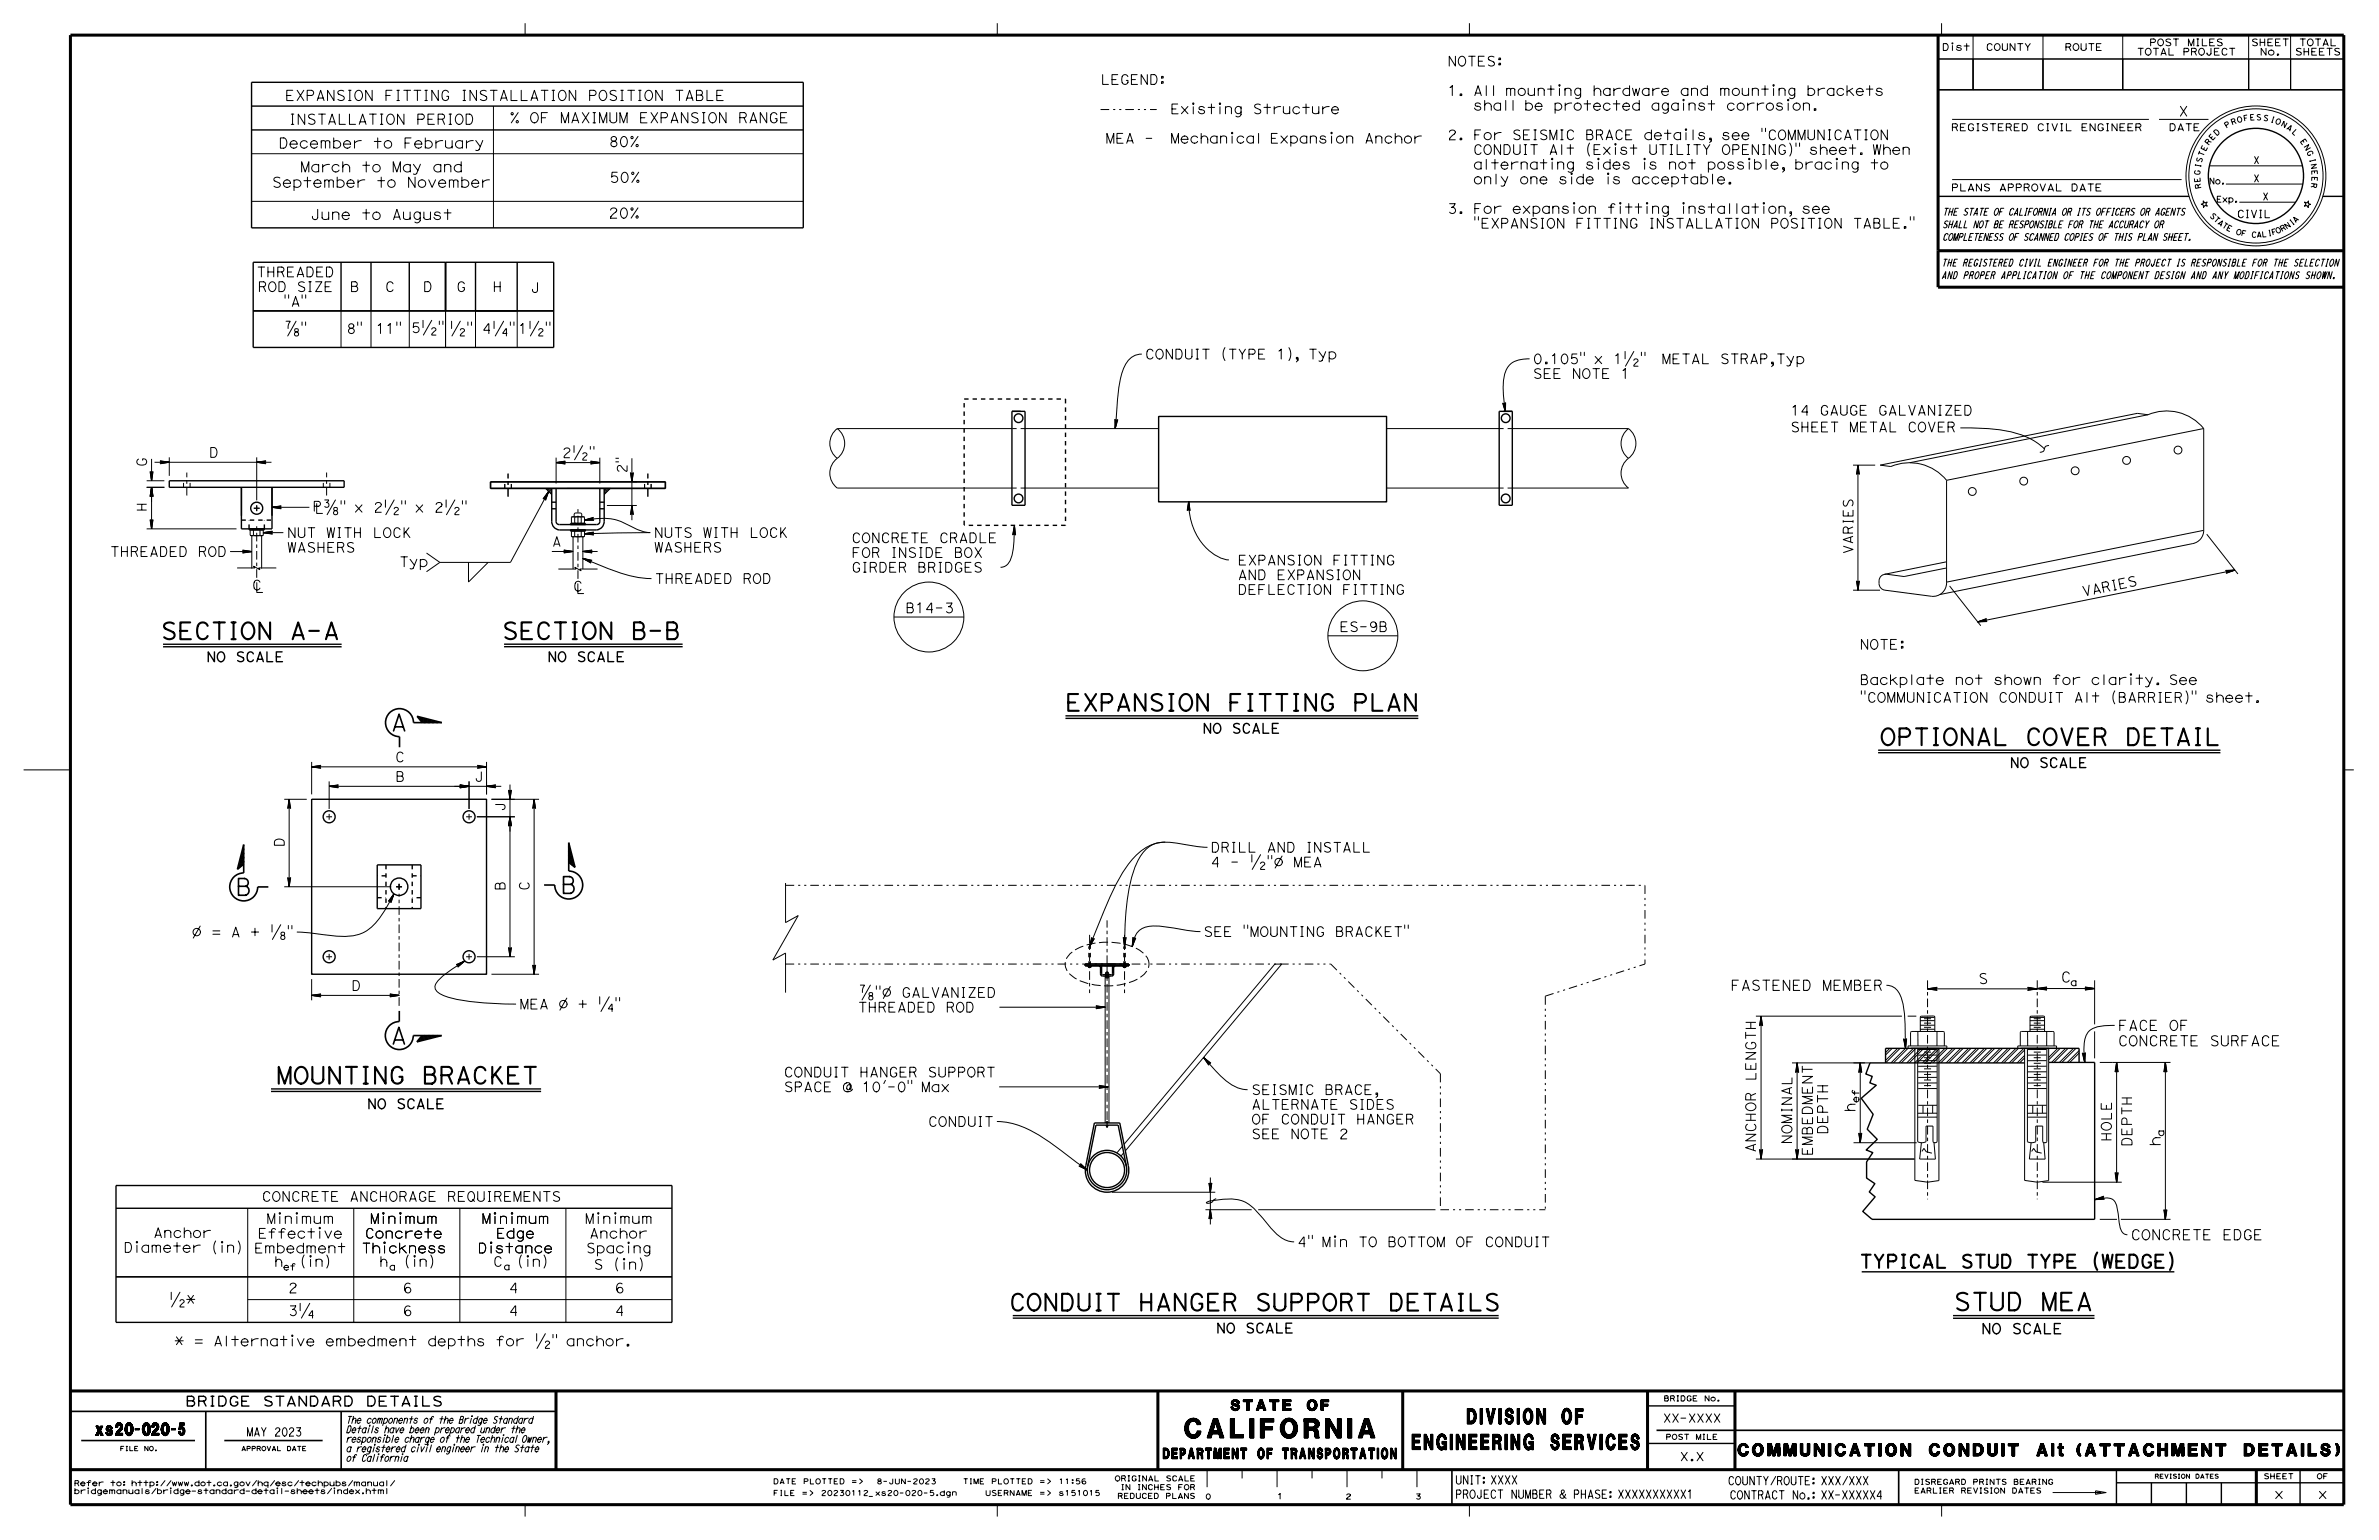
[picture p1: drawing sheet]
<svg xmlns="http://www.w3.org/2000/svg" width="432mm" height="279mm" viewBox="0 0 432 279" stroke-linecap="round" stroke-linejoin="round" font-family="sans-serif">
<defs><g id="words">
<text font-size="3.5" x="215" y="260.9">CALIFORNIA</text>
<text font-size="3.2" x="354.6" y="237.7">STUD MEA</text>
<g font-size="3">
<text x="29.2" y="116">SECTION A-A</text>
<text x="91.1" y="116">SECTION B-B</text>
<text x="193.4" y="129">EXPANSION FITTING PLAN</text>
<text x="70.9" y="132.6">A</text>
<text x="341.2" y="135.2">OPTIONAL COVER DETAIL</text>
<text x="42.7" y="162.4">B</text>
<text x="101.7" y="162.1">B</text>
<text x="70.9" y="189.4">A</text>
<text x="50.2" y="196.6">MOUNTING BRACKET</text>
<text x="183.2" y="237.8">CONDUIT HANGER SUPPORT DETAILS</text>
</g>
<g font-size="2.8">
<text x="256.3" y="263">ENGINEERING SERVICES</text>
<text x="266.3" y="258.3">DIVISION OF</text>
</g>
<text font-size="2.4" x="337.5" y="230">TYPICAL STUD TYPE (WEDGE)</text>
<g font-size="2.2">
<text x="17.4" y="260.4">xs20-020-5</text>
<text x="315.4" y="264.1">COMMUNICATION CONDUIT Alt (ATTACHMENT DETAILS)</text>
</g>
<g font-size="1.9">
<text x="51.7" y="18.2">EXPANSION FITTING INSTALLATION POSITION TABLE</text>
<text x="52.4" y="22.6">INSTALLATION PERIOD</text>
<text x="92.4" y="22.3">% OF MAXIMUM EXPANSION RANGE</text>
<text x="50.6" y="26.9">December to February</text>
<text x="110.4" y="26.6">80%</text>
<text x="49.3" y="34">September to November</text>
<text x="54.5" y="31.2">March to May and</text>
<text x="110.6" y="33.1">50%</text>
<text x="56.3" y="39.8">June to August</text>
<text x="110.4" y="39.6">20%</text>
<text x="314.1" y="179.7">FASTENED MEMBER</text>
<text x="359" y="178.5">S</text>
<text x="374.1" y="178.2">C</text>
<text x="384.4" y="189.8">CONCRETE SURFACE</text>
<text x="384.4" y="187">FACE OF</text>
<text x="325.3" y="207.6" transform="rotate(-90 325.3 207.6)">NOMINAL</text>
<text x="329" y="209.7" transform="rotate(-90 329 209.7)">EMBEDMENT</text>
<text x="331.8" y="205.8" transform="rotate(-90 331.8 205.8)">DEPTH</text>
<text x="392.1" y="208" transform="rotate(-90 392.1 208)">h</text>
<text x="386.7" y="224.9">CONCRETE EDGE</text>
<text x="359.6" y="242">NO SCALE</text>
<text x="223.4" y="255.9">STATE OF</text>
<text x="211.1" y="264.7">DEPARTMENT OF TRANSPORTATION</text>
</g>
<g font-size="1.8">
<text x="262.7" y="12">NOTES:</text>
<text x="199.8" y="15.3">LEGEND:</text>
<text x="262.7" y="17.3">1. All mounting hardware and mounting brackets</text>
<text x="212.4" y="20.6">Existing Structure</text>
<text x="267.4" y="20">shall be protected against corrosion.</text>
<text x="395.4" y="21.1">X</text>
<text x="200.7" y="26">MEA -</text>
<text x="212.4" y="26">Mechanical Expansion Anchor</text>
<text x="262.7" y="25.4">2. For SEISMIC BRACE details, see &quot;COMMUNICATION</text>
<text x="267.4" y="28">CONDUIT Alt (Exist UTILITY OPENING)&quot; sheet. When</text>
<text x="267.4" y="33.4">only one side is acceptable.</text>
<text x="267.4" y="30.7">alternating sides is not possible, bracing to</text>
<text x="262.7" y="38.7">3. For expansion fitting installation, see</text>
<text x="267.4" y="41.4">&quot;EXPANSION FITTING INSTALLATION POSITION TABLE.&quot;</text>
<text x="46.5" y="50.2">THREADED</text>
<text x="46.8" y="52.9">ROD SIZE</text>
<text x="63.5" y="52.9">B</text>
<text x="69.9" y="52.9">C</text>
<text x="76.8" y="52.9">D</text>
<text x="82.8" y="52.9">G</text>
<text x="89.4" y="52.9">H</text>
<text x="96.3" y="53.1">J</text>
<text x="51.4" y="55.6">&quot;A&quot;</text>
<text x="62.8" y="60.5">8&quot;</text>
<text x="68.2" y="60.5">11&quot;</text>
<text x="74.6" y="60.3">5½&quot;</text>
<text x="94" y="60.5">1½&quot;</text>
<text x="207.8" y="65.1">CONDUIT (TYPE 1), Typ</text>
<text x="278.2" y="66">0.105&quot; x 1½&quot;</text>
<text x="298.1" y="66">METAL STRAP,Typ</text>
<text x="278.2" y="68.7">SEE NOTE 1</text>
<text x="325" y="75.3">14 GAUGE GALVANIZED</text>
<text x="37.9" y="83">D</text>
<text x="102" y="83">2½&quot;</text>
<text x="325" y="78.4">SHEET METAL COVER</text>
<text x="113.8" y="85.9" transform="rotate(-90 113.8 85.9)">2&quot;</text>
<text x="26.6" y="92.9" transform="rotate(-90 26.6 92.9)">H</text>
<text x="56.8" y="92.9">Â?&quot; x 2½&quot; x 2½&quot;</text>
<text x="19.9" y="101">THREADED ROD</text>
<text x="52.1" y="100.2">WASHERS</text>
<text x="52.1" y="97.5">NUT WITH LOCK</text>
<text x="118.7" y="100.2">WASHERS</text>
<text x="118.7" y="97.5">NUTS WITH LOCK</text>
<text x="154.6" y="101.1">FOR INSIDE BOX</text>
<text x="154.6" y="98.5">CONCRETE CRADLE</text>
<text x="336.3" y="100.6" transform="rotate(-90 336.3 100.6)">VARIES</text>
<text x="72.4" y="102.8">Typ</text>
<text x="118.8" y="105.9">THREADED ROD</text>
<text x="154.6" y="103.8">GIRDER BRIDGES</text>
<text x="224.6" y="107.8">DEFLECTION FITTING</text>
<text x="224.6" y="105.2">AND EXPANSION</text>
<text x="224.6" y="102.5">EXPANSION FITTING</text>
<text x="164.3" y="111.2">B14-3</text>
<text x="378.1" y="108.2" transform="rotate(-11 378.1 108.2)">V A R I E S</text>
<text x="243.1" y="114.6">ES-9B</text>
<text x="337.5" y="117.8">NOTE:</text>
<text x="37.5" y="120.1">NO SCALE</text>
<text x="99.4" y="120">NO SCALE</text>
<text x="337.5" y="124.2">Backplate not shown for clarity. See</text>
<text x="337.5" y="127.4">&quot;COMMUNICATION CONDUIT Alt (BARRIER)&quot; sheet.</text>
<text x="218.3" y="133">NO SCALE</text>
<text x="71.7" y="138.2">C</text>
<text x="71.8" y="141.8">B</text>
<text x="86.1" y="141.8">J</text>
<text x="364.8" y="139.3">NO SCALE</text>
<text x="91.7" y="147.2" transform="rotate(-90 91.7 147.2)">J</text>
<text x="51.6" y="153.7" transform="rotate(-90 51.6 153.7)">D</text>
<text x="219.7" y="154.6">DRILL AND INSTALL</text>
<text x="91.7" y="161.6" transform="rotate(-90 91.7 161.6)">B</text>
<text x="96.1" y="161.6" transform="rotate(-90 96.1 161.6)">C</text>
<text x="219.7" y="157.3">4 - ½&quot;Ø MEA</text>
<text x="34.8" y="170">Ø = A + ?&quot;</text>
<text x="218.4" y="169.9">SEE &quot;MOUNTING BRACKET&quot;</text>
<text x="63.8" y="179.7">D</text>
<text x="94.3" y="183.1">MEA Ø + ¼&quot;</text>
<text x="155.7" y="183.6">THREADED ROD</text>
<text x="155.7" y="181">?&quot;Ø GALVANIZED</text>
<text x="142.3" y="195.4">CONDUIT HANGER SUPPORT</text>
<text x="66.6" y="201.2">NO SCALE</text>
<text x="142.3" y="198.1">SPACE @ 10'-0&quot; Max</text>
<text x="227.1" y="203.9">OF CONDUIT HANGER</text>
<text x="227.1" y="201.3">ALTERNATE SIDES</text>
<text x="227.1" y="198.6">SEISMIC BRACE,</text>
<text x="168.4" y="204.4">CONDUIT</text>
<text x="227.1" y="206.6">SEE NOTE 2</text>
<text x="47.5" y="218">CONCRETE ANCHORAGE REQUIREMENTS</text>
<text x="48.4" y="222">Minimum</text>
<text x="67.2" y="222">Minimum</text>
<text x="87.4" y="222">Minimum</text>
<text x="106.2" y="222">Minimum</text>
<text x="22.4" y="227.2">Diameter (in)</text>
<text x="27.8" y="224.5">Anchor</text>
<text x="46.1" y="227.3">Embedment</text>
<text x="46.8" y="224.7">Effective</text>
<text x="65.6" y="227.3">Thickness</text>
<text x="66.2" y="224.7">Concrete</text>
<text x="86.7" y="227.3">Distance</text>
<text x="90" y="224.7">Edge</text>
<text x="106.4" y="227.3">Spacing</text>
<text x="107" y="224.7">Anchor</text>
<text x="235.5" y="226.2">4&quot; Min TO BOTTOM OF CONDUIT</text>
<text x="49.8" y="229.8">h</text>
<text x="54.4" y="229.8">(in)</text>
<text x="68.8" y="229.8">h</text>
<text x="73.3" y="229.8">(in)</text>
<text x="89.5" y="229.8">C</text>
<text x="107.8" y="230.3">S (in)</text>
<text x="30.7" y="236.7">½*</text>
<text x="52.3" y="234.6">2</text>
<text x="52.3" y="238.7">3¼</text>
<text x="73.1" y="234.6">6</text>
<text x="73.1" y="238.7">6</text>
<text x="92.4" y="234.6">4</text>
<text x="92.4" y="238.7">4</text>
<text x="111.6" y="234.6">6</text>
<text x="111.6" y="238.7">4</text>
<text x="31.6" y="244.2">* = Alternative embedment depths for ½&quot; anchor.</text>
<text x="220.7" y="241.8">NO SCALE</text>
<text x="33.6" y="255.1">BRIDGE STANDARD DETAILS</text>
<text x="412.8" y="271.9">x</text>
<text x="420.7" y="271.9">x</text>
</g>
<g font-size="1.5">
<text x="44.7" y="260.5">MAY 2023</text>
<text x="301.8" y="258">XX-XXXX</text>
<text x="264.1" y="269.3">UNIT: XXXX</text>
<text x="304.8" y="265">X.X</text>
<text x="313.6" y="269.4">COUNTY/ROUTE: XXX/XXX</text>
<text x="264.1" y="271.8">PROJECT NUMBER &amp; PHASE: XXXXXXXXXX1</text>
<text x="313.9" y="272">CONTRACT No.: XX-XXXXX4</text>
</g>
<text font-size="1.4" x="406" y="39.5">CIVIL</text>
<g font-size="1.3">
<text x="354.1" y="23.7">REGISTERED CIVIL ENGINEER</text>
<text x="393.6" y="23.7">DATE</text>
<text x="409" y="29.7">X</text>
<text x="354.1" y="34.7">PLANS APPROVAL DATE</text>
<text x="409" y="33">X</text>
<text x="352.5" y="41.3">SHALL NOT BE RESPONSIBLE FOR THE ACCURACY OR</text>
<text x="352.5" y="39.1">THE STATE OF CALIFORNIA OR ITS OFFICERS OR AGENTS</text>
<text x="410.7" y="36.3">X</text>
<text x="352.5" y="43.6">COMPLETENESS OF SCANNED COPIES OF THIS PLAN SHEET.</text>
<text x="352.4" y="50.6">AND PROPER APPLICATION OF THE COMPONENT DESIGN AND ANY MODIFICATIONS SHOWN.</text>
<text x="352.4" y="48.3">THE REGISTERED CIVIL ENGINEER FOR THE PROJECT IS RESPONSIBLE FOR THE SELECTION</text>
<text x="62.8" y="263.4">a registered civil engineer in the State</text>
<text x="62.8" y="261.7">responsible charge of the Technical Owner,</text>
<text x="62.8" y="260">Details have been prepared under the</text>
<text x="62.8" y="258.2">The components of the Bridge Standard</text>
<text x="62.8" y="265.1">of California</text>
</g>
<g font-size="1.2">
<text x="352.5" y="9.2">Dist</text>
<text x="360.4" y="9.2">COUNTY</text>
<text x="374.7" y="9.2">ROUTE</text>
<text x="387.8" y="10">TOTAL PROJECT</text>
<text x="390.1" y="8.3">POST MILES</text>
<text x="408.6" y="8.3">SHEET</text>
<text x="410.2" y="10">No.</text>
<text x="416.5" y="10">SHEETS</text>
<text x="417.3" y="8.3">TOTAL</text>
<text x="375.8" y="178.9">a</text>
<text x="337.4" y="200.1" transform="rotate(-90 337.4 200.1)">ef</text>
<text x="392.8" y="206.2" transform="rotate(-90 392.8 206.2)">a</text>
<text x="51.4" y="230.4">ef</text>
<text x="70.6" y="230.4">a</text>
<text x="91.4" y="230.4">a</text>
</g>
<g font-size="1.1">
<text x="400.9" y="33.4">No.</text>
<text x="402.3" y="36.7">Exp.</text>
</g>
<g font-size="1">
<text x="404.1" y="23.3" transform="rotate(-31 404.1 23.3)">P</text>
<text x="405.1" y="22.7" transform="rotate(-20 405.1 22.7)">R</text>
<text x="406.1" y="22.3" transform="rotate(-15 406.1 22.3)">O</text>
<text x="407.3" y="22" transform="rotate(-10 407.3 22)">F</text>
<text x="408.4" y="21.8" transform="rotate(-4 408.4 21.8)">E</text>
<text x="409.5" y="21.8" transform="rotate(1 409.5 21.8)">S</text>
<text x="410.7" y="21.8" transform="rotate(12 410.7 21.8)">S</text>
<text x="412" y="22.1" transform="rotate(17 412 22.1)">I</text>
<text x="412.9" y="22.3" transform="rotate(22 412.9 22.3)">O</text>
<text x="413.9" y="22.8" transform="rotate(28 413.9 22.8)">N</text>
<text x="414.9" y="23.3" transform="rotate(33 414.9 23.3)">A</text>
<text x="399.6" y="29.6" transform="rotate(-74 399.6 29.6)">S</text>
<text x="399.9" y="28.5" transform="rotate(-69 399.9 28.5)">T</text>
<text x="400.3" y="27.5" transform="rotate(-63 400.3 27.5)">E</text>
<text x="400.9" y="26.4" transform="rotate(-53 400.9 26.4)">R</text>
<text x="401.5" y="25.5" transform="rotate(-47 401.5 25.5)">E</text>
<text x="402.3" y="24.7" transform="rotate(-42 402.3 24.7)">D</text>
<text x="415.9" y="24" transform="rotate(44 415.9 24)">L</text>
<text x="417.4" y="25.6" transform="rotate(55 417.4 25.6)">E</text>
<text x="418.1" y="26.6" transform="rotate(60 418.1 26.6)">N</text>
<text x="418.6" y="27.6" transform="rotate(65 418.6 27.6)">G</text>
<text x="419.2" y="28.9" transform="rotate(76 419.2 28.9)">I</text>
<text x="419.4" y="29.8" transform="rotate(81 419.4 29.8)">N</text>
<text x="399.3" y="31.8" transform="rotate(-85 399.3 31.8)">G</text>
<text x="399.4" y="33.1" transform="rotate(-96 399.4 33.1)">E</text>
<text x="399.4" y="30.5" transform="rotate(-79 399.4 30.5)">I</text>
<text x="399.6" y="34.2" transform="rotate(-101 399.6 34.2)">R</text>
<text x="419.5" y="33.1" transform="rotate(98 419.5 33.1)">R</text>
<text x="419.6" y="30.9" transform="rotate(87 419.6 30.9)">E</text>
<text x="419.6" y="32" transform="rotate(92 419.6 32)">E</text>
<text x="401" y="39.2" transform="rotate(46 401 39.2)">S</text>
<text x="401.7" y="39.9" transform="rotate(41 401.7 39.9)">T</text>
<text x="402.4" y="40.6" transform="rotate(37 402.4 40.6)">A</text>
<text x="403.2" y="41.1" transform="rotate(32 403.2 41.1)">T</text>
<text x="404" y="41.7" transform="rotate(27 404 41.7)">E</text>
<text x="415" y="41.6" transform="rotate(-34 415 41.6)">N</text>
<text x="416" y="40.9" transform="rotate(-38 416 40.9)">I</text>
<text x="416.6" y="40.5" transform="rotate(-43 416.6 40.5)">A</text>
<text x="405.7" y="42.4" transform="rotate(18 405.7 42.4)">O</text>
<text x="406.7" y="42.7" transform="rotate(13 406.7 42.7)">F</text>
<text x="408.6" y="43" transform="rotate(4 408.6 43)">C</text>
<text x="409.6" y="43.1" transform="rotate(-1 409.6 43.1)">A</text>
<text x="410.5" y="43" transform="rotate(-6 410.5 43)">L</text>
<text x="411.7" y="42.9" transform="rotate(-10 411.7 42.9)">I</text>
<text x="412.4" y="42.7" transform="rotate(-15 412.4 42.7)">F</text>
<text x="413.3" y="42.4" transform="rotate(-24 413.3 42.4)">O</text>
<text x="414.2" y="42.1" transform="rotate(-29 414.2 42.1)">R</text>
<text x="301.9" y="254.2">BRIDGE No.</text>
<text x="302.3" y="261.2">POST MILE</text>
<text x="13.4" y="269.6">Refer to: http://www.dot.ca.gov/hq/esc/techpubs/manual/</text>
<text x="140.3" y="269.2">DATE PLOTTED =&gt;</text>
<text x="174.7" y="269.2">TIME PLOTTED =&gt;</text>
<text x="192.1" y="269.2">11:56</text>
<text x="202.3" y="268.7">ORIGINAL SCALE</text>
<text x="347.4" y="269.3">DISREGARD PRINTS BEARING</text>
<text x="410.8" y="268.3">SHEET</text>
<text x="420.5" y="268.3">OF</text>
<text x="13.4" y="271">bridgemanuals/bridge-standard-detail-sheets/index.html</text>
<text x="140.3" y="271.3">FILE =&gt;</text>
<text x="149" y="271.3">20230112_xs20-020-5.dgn</text>
<text x="178.8" y="271.3">USERNAME =&gt;</text>
<text x="192.1" y="271.3">s151015</text>
<text x="202.8" y="271.9">REDUCED PLANS</text>
<text x="203.4" y="270.3">IN INCHES FOR</text>
<text x="218.8" y="272">0</text>
<text x="231.8" y="271.9">1</text>
<text x="244.2" y="272">2</text>
<text x="256.9" y="272">3</text>
<text x="347.4" y="270.9">EARLIER REVISION DATES</text>
</g>
<g font-size=".8">
<text x="21.8" y="263.2">FILE NO.</text>
<text x="43.8" y="263.2">APPROVAL DATE</text>
<text x="391.1" y="268.2">REVISION DATES</text>
</g>
</g></defs>
<g fill="none" stroke="#000" stroke-width=".18">
<path d="M89.6 19.3v22M95.3 4.2v2.2M181 4.2v2.2M216.6 19.4v1.3M221.4 19.4v1.3M266.7 4.2v2.2M283.1 16v1.3M305.6 18.7v1.3M321.9 16v1.3M324.6 18.7v1.3M351.8 10.7h6.3v5.6h-6.3zM351.8 10.7h73.6"/>
<path d="M352.4 4.2v2.2M354.4 8.3v.9M358.1 10.7h12.7v5.6h-12.7zM358.1 6.4v9.9M370.8 6.4v9.9M370.8 10.7h14.5v5.6h-14.5zM385.3 10.7h22.8v5.6h-22.8zM385.3 6.4v9.9M408.1 6.4v9.9M408.1 10.7h7.7v5.6h-7.7zM415.8 6.4v9.9M415.8 10.7h9.6v5.6h-9.6z"/>
<path d="M45.7 27.9h100.1M45.7 36.5h100.1M223.6 24.7v1.3M241.7 24.7v1.3M267.7 39.3v.6M268.3 39.3v.6M281.7 29.4v1.3M285.3 32.1v1.3M285.7 37.4v1.3M288.5 26a2.23 2.23 0 0 0 0 2.3M290.1 29.4v1.3M291.9 32.1v1.3"/>
<path d="M293.2 26.7v1.3M294.1 37.4v1.3M298.5 29.4v1.3M298.9 37.4v1.3M305.6 37.4v1.3M306 24.1v1.3M317.5 29.4v1.3M319.8 23.3v.6M320.1 37.4v1.3M320.4 23.3v.6M324.9 26a2.23 2.23 0 0 1 0 2.3M326 25.9v.7"/>
<path d="M326.6 25.9v.7M333.4 29.4v1.3M346.7 39.3v.6M347.4 39.3v.6M354.3 32.6h41.7M354.3 21.7h35.7M391.9 21.7h9M399.9 36.4l.3 .4 .4-.1-.2 .3 .2 .4-.4-.1-.3 .4v-.5l-.4-.1 .4-.2zM401 30.1h16.9M404 33.4h14M406.5 36.7h10.2M418.3 36.7l.4 .1 .3-.3v.4l.4 .2-.4 .1v.5l-.3-.4-.4 .1 .2-.4z"/>
<path d="M46 56.4h54.5M51.7 53.5v.6M51.9 58.3h.8a1.68 1.68 0 0 0-.4 1.3M52.4 53.5v.6M53.7 58.3l-1.5 2.7M54.8 58.4v.6M54.8 53.5v.6M55.5 58.4v.6M55.5 53.5v.6M61.9 56.4v6.6M64.9 58.4v.6M65.6 58.4v.6"/>
<path d="M67.3 56.4v6.6M72 58.4v.6M72.7 58.4v.6M74.3 56.4v6.6M76.8 58.1v1.3M78.4 59.7a.37 .37 0 0 1 .4-.2 .37 .37 0 0 1 .3 .4l-.7 .7v.2h.7M78.4 58.1l-1.6 2.7M79.7 58.3v.6M80.4 58.3v.6M80.9 56.4v6.6M82 58.3v1.3M83.5 59.9a.37 .37 0 0 1 .5-.3 .37 .37 0 0 1 .3 .5l-.7 .6-.1 .3h.8"/>
<path d="M83.5 58.3l-1.5 2.7M84.9 58.4v.6M85.6 58.4v.6M86.3 56.4v6.6M88.9 59.9h-1.1l.8-1.2h.1v1.8M89.7 58.3v1.3M91.4 58.3l-1.5 2.7M92.6 58.4v.6M93.3 58.4v.6M93.9 56.4v6.6M96.2 58.3v1.3M97.8 59.9a.37 .37 0 0 1 .5-.3 .37 .37 0 0 1 .2 .5l-.7 .6v.3h.7"/>
<path d="M97.8 58.3l-1.5 2.7M99.2 58.4v.6M99.8 58.4v.6M53.7 60.2a.38 .38 0 0 0-.2 .6 .38 .38 0 0 0 .6 0 .38 .38 0 0 0-.2-.6l-.4-.1 .1-.4h.5v.4l-.2 .1M92 60.5h-.7l.5-.9 .1 1.4M152 77.8h31.7M152 77.8a3.4 3.4 0 0 1 0 5.4M152 77.8a3.4 3.4 0 0 0 0 5.4M186 77.8h24.3M202.4 76.1v1.6M202.5 76.2l.1 .1M202.5 76.2l-.1 1.5"/>
<path d="M202.5 76.2l-.2-.1 .1 1.6M202.6 76.3l-.2 1.4M202.7 76.2l-.3 1.5M202.7 76.2l-.1 .1M202.7 76.2l.2-.1-.5 1.6M202.8 76.2l-.4 1.5M207.2 64.2a3.4 3.4 0 0 0-3 2.2 21.8 21.8 0 0 0-1.5 7.6l-.3 3.7M222.3 63.1a2.23 2.23 0 0 0 0 2.3M233.9 63.1a2.23 2.23 0 0 1 0 2.3M251.7 77.8h20.4M272.8 73.2l.4 1.5M272.9 73.2l.3 1.5"/>
<path d="M272.9 73.2l-.2-.1 .5 1.6M272.9 73.2l.1 .1M273 73.2l.2 1.5M273 73.3l.2 1.4M273.1 73.2l.1 1.5M273.2 73.1l-.2 .2M273.2 73.1l.1-.1-.1 1.7M273.2 73.1v1.6M274.5 77.8h21.1M277.6 65.1a4.4 4.4 0 0 0-4.1 1.9 12 12 0 0 0-.4 6.8l.1 .9M286.9 63.9v.6M287.6 63.9v.6"/>
<path d="M295 63.8v1.3M295.6 77.8a3.4 3.4 0 0 1 0 5.4M295.6 77.8a3.4 3.4 0 0 0 0 5.4M296.5 65.4a.37 .37 0 0 1 .5-.3 .37 .37 0 0 1 .3 .5l-.7 .6-.1 .2h.8M296.5 63.8l-1.5 2.6M297.9 63.9v.6M298.6 63.9v.6M355.8 77.6a34.8 34.8 0 0 1 11.2 1.3 11 11 0 0 1 4.1 2.5M389.9 75.3a8.7 8.7 0 0 1 10.1 2.4M389.9 75.2l-43.3 8.8M389.9 75.2l-2-.2-46.7 9.4M400 77.7v18.5"/>
<path d="M400 77.7l-46.7 9.4M25.2 83.3a.6 .6 0 0 0-.3 .7 .6 .6 0 0 0 .7 .4 .66 .66 0 0 0 .9-.2 .66 .66 0 0 0-.1-.8l-.5-.1v.3M26.6 88.4h3.2M26.6 87.2h3.2M26.6 96h16.3M27.3 94.3l.2 1.7M27.3 85.6l.2 1.6M27.4 94.4l.1 1.6M27.4 94.4l-.2-.1 .3 1.7M27.4 90h.2M27.4 85.6l-.2-.1 .3 1.7M27.4 85.6l.1 1.6"/>
<path d="M27.4 94.4h.2M27.4 85.6h.2M27.4 85.7l.1 1.5M27.5 88.4l-.3 1.7 .2-.1M27.5 83.3v3.9M27.5 88.4v7.6M27.5 88.4l.2 1.6M27.5 88.4l-.1 1.6M27.5 88.4l.3 1.7-.2-.1M27.5 88.4l.1 1.6M27.5 88.4l-.2 1.6M27.6 94.4l-.1 1.6"/>
<path d="M27.6 85.7l-.1 1.5M27.6 85.6l-.1 1.6M27.6 94.4l.2-.1-.3 1.7M27.6 85.6l.2-.1-.3 1.7M27.7 94.3l-.2 1.7M27.7 85.6l-.2 1.6M28 83.9h21.3M29.1 83.7l1.6 .2M29.1 83.7v.3M29.1 83.7v-.1l1.6 .3M29.2 83.8l1.5 .1M30.7 83.9h-1.5"/>
<path d="M30.7 83.9l-1.6 .1M30.7 83v3.3M30.7 83.9l-1.6 .2M30.7 83.9l-1.6 .2v-.1M44.1 99.9l1.6 .2M44.1 99.9l.1 .2M44.1 99.9l-.1-.1 1.7 .3M44.2 100l1.5 .1M45.2 96h2.8v.2h-2.8zM45.4 96.2v.9M45.4 97.1l.2 .1 2.2-.1M45.4 97.1h.6"/>
<path d="M45.7 97.2v5.9M46 96.2v.9M46 97.1h1.2M46.1 92.2h1M46.6 83.9l1.6 .2M46.6 83v7.8M46.6 91.7v1M46.6 83.9h1.5M46.6 83.9l1.6 .1M46.6 83.9l1.7 .2-.1-.1M47.2 97.1h.6M47.2 96.2v.9"/>
<path d="M47.5 97.2v5.9M47.8 96.6h3.6M47.8 96.2v.9M47.8 96.6l1.5 .1M47.8 96.6l1.6 .2M47.8 96.6l1.7 .3-.1-.1M47.8 96.6h1.5M48.1 83.8l-1.5 .1M48.2 83.7l-1.6 .2M48.2 83.7l.1-.1-1.7 .3M48.2 83.7v.3M49.3 96.6l.1 .2"/>
<path d="M49.3 96.6h-1.5M49.4 92h6.8M49.4 92l1.5 .1M49.4 92l1.6 .2M49.4 92l1.6 .3v-.1M49.4 92h1.5M49.4 96.5l-1.6 .1M49.4 96.5l.1-.1-1.7 .2M49.4 96.5l-.1 .1M49.4 96.4l-1.6 .2M50.9 92l.1 .2M50.9 92h-1.5"/>
<path d="M51 91.9l-1.6 .1M51 91.9v-.1l-1.6 .2M51 91.9l-.1 .1M51 91.8l-1.6 .2M58.9 90.7h.7l-.4 .5a.43 .43 0 0 1 .5 .6 .43 .43 0 0 1-.8 .1M60.8 92.6a.38 .38 0 0 0-.2 .6 .38 .38 0 0 0 .6 0 .38 .38 0 0 0-.2-.6l-.4-.1 .1-.4h.5v.4l-.2 .1M60.9 90.7l-1.5 2.7M70 90.7v1.3M71.5 92.3a.37 .37 0 0 1 .5-.2 .37 .37 0 0 1 .3 .4l-.7 .6-.1 .3h.8M71.5 90.7l-1.5 2.7M81 90.7v1.3M82.6 92.3a.37 .37 0 0 1 .4-.2 .37 .37 0 0 1 .3 .4l-.7 .6v.3h.7"/>
<path d="M82.6 90.7l-1.6 2.7M99 88.6l1.1 1.1M99.3 88.6l-.2 .1M99.5 88.6l-.2 .3M99.6 89.2l-.6 1.4M99.6 89.2l-.7 1.4M99.6 89.2l-1 1.3M99.6 89.2l-6.9 12.8h-12.9M99.6 89.2l-.6 1.6v-.2M99.6 89.2l-.9 1.3M99.6 89.2l-.8 1.3M99.6 89.2l-.6 1.5"/>
<path d="M99.6 89.2l-1.1 1.3h.4l.1 .1M99.8 88.6l-.4 .4M100.1 88.6l-.6 .5M100.1 88.8l-.4 .5M100.1 89.1l-.3 .3M100.1 89.3l-.2 .2M100.1 89.6v.1M100.5 99.2l.6-1.8 .6 1.8M100.6 98.7h.9M100.9 83v4.7M100.9 83.9h8M100.9 83.9l1.6 .1"/>
<path d="M100.9 83.9l1.6 .2M100.9 83.9l1.7 .3-.1-.1M100.9 83.9l1.7 .2M102.4 99.8l1.6 .3M102.4 99.9l1.6 .2M102.4 99.9l-.1-.1 1.7 .3M102.4 99.9v.3M102.5 100l1.5 .1M102.5 83.9h-1.6M102.5 83.8v.3M102.5 83.8l-1.6 .1M102.5 83.8l.1-.2-1.7 .3"/>
<path d="M102.6 83.7l-1.7 .2M102.9 88.6h8M103.5 95h2.8v.2h-2.8zM103.5 96.1h2.8v.3h-2.8zM103.7 97.3h.6M103.7 94.9h.6M103.7 93.8h.6M103.7 93.8v1.1M103.7 96.4v.9M103.7 97.3l.2 .1 2.2-.1M103.7 94.9l.2 .1M103.7 93.8h.2h2.2"/>
<path d="M104 97.4v5.8M104.2 80.8v1.3M104.2 93.8v-.6l.2-.1h1l.2 .1v.6M104.3 93.8v1.1M104.3 96.4v.9M104.3 97.3h1.2M104.3 94.9h1.2M104.3 93.8h1.2M105.5 97.3h.6M105.5 94.9h.6M105.5 93.8h.6M105.5 93.8v1.1"/>
<path d="M105.5 96.4v.9M105.8 82.4a.37 .37 0 0 1 .4-.2 .37 .37 0 0 1 .3 .4l-.7 .6v.3h.7M105.8 80.8l-1.5 2.7M105.8 97.4v5.8M106.1 94.4a11.3 11.3 0 0 1 8.1 .9l.7 .4a7 7 0 0 0 3.1 .9M106.1 93.8v1.1M106.1 96.4v.9M106.1 96.8l1.5 .1M106.1 96.8l1.6 .1M106.1 96.8l1.6 .2M106.1 96.8l1.7 .3-.1-.2M106.1 94.9l-.2 .1"/>
<path d="M107.2 80.9v.7M107.2 83.7l1.7 .2M107.3 83.8v.3M107.3 83.8l-.1-.2 1.7 .3M107.3 83.8l1.6 .1M107.3 83.9h1.6M107.3 100l-1.5 .1M107.4 99.9l.1-.1-1.7 .3M107.4 99.9l-1.6 .2M107.4 99.9v.3M107.4 99.8l-1.6 .3M107.6 94.2l.2 .2h-1.7"/>
<path d="M107.6 94.2l-1.5 .2M107.6 96.8h-1.5M107.6 96.8l.1 .1M107.6 94.1l-1.5 .3M107.6 96.7l-1.5 .1M107.7 94l-.1 .2M107.7 94l-1.6 .4M107.7 94v-.1l-1.6 .5M107.7 96.7l-1.6 .1M107.7 96.7l.1-.2-1.7 .3M107.7 96.7l-.1 .1M107.7 93.9l-1.6 .5"/>
<path d="M107.7 94.3l-1.6 .1M107.7 96.6l-1.6 .2M107.8 80.9v.7M108.9 83.9l-1.6 .1M108.9 83.9l-1.6 .2M108.9 83v4.7M108.9 83.9l-1.7 .2M108.9 83.9l-1.7 .3 .1-.1M109.7 88.8l.4 .5M109.7 89.6v.1M109.7 89.4l.2 .1M109.7 89.1l.3 .3"/>
<path d="M109.7 88.6l.6 .5M110 88.6l.4 .4M110.2 91.7h5.4M110.3 88.6l.2 .3M110.5 88.6l.2 .1M110.8 88.6l-1.1 1.1M111.7 83.1h.6M111.7 83.8h.6M114.5 85.8l.2 1.6M114.6 85.8l.1 1.6M114.6 85.8l-.2-.1 .3 1.7M114.6 85.8h.2"/>
<path d="M114.6 85.9l.1 1.5M114.7 91.7l.2 1.6M114.7 91.7l-.1 1.6M114.7 91.7l.3 1.7-.2-.1M114.7 83.1v11.3M114.7 91.7l.1 1.6M114.7 91.7l-.3 1.7 .2-.1M114.7 91.7l-.2 1.6M114.8 85.9l-.1 1.5M114.8 87.4h.8M114.8 93.3h-.2M114.8 85.8l-.1 1.6"/>
<path d="M114.8 85.8l.2-.1-.3 1.7M114.9 85.8l-.2 1.6M118 96.6l-11.9 .2M152 83.2a3.4 3.4 0 0 0 0 5.3h31.7M184.1 96.9l-.2 .1M184.1 96.9l.1 .1M184.1 95.4l-.2 1.6M184.1 95.4l-.1 2.8a7.7 7.7 0 0 1-1.1 4.2l-.6 .4-.7 .1M184.1 95.4l.2 1.6M184.1 95.4l-.1 1.5M184.1 95.4l.2 1.7-.1-.1M184.1 95.4l-.3 1.7 .1-.1"/>
<path d="M184.1 95.4v1.5M184.1 95.4l.1 1.6M186 88.5h24.3M215.7 91l-.2 1.6M215.7 92.5l-.1 .1M215.7 91a10.9 10.9 0 0 0 5.3 10l.8 .3 1.3 .3M215.7 91v1.5M215.7 91l.3 1.6h-.1M215.7 91l-.1 1.6M215.7 92.5l.2 .1M215.7 91l.3 1.6M215.7 91l.1 1.5"/>
<path d="M215.7 91l.2 1.6M215.7 91l-.2 1.6h.1M251.7 88.5h20.4M295.6 83.2a3.4 3.4 0 0 0 0 5.3h-21.1M336.3 84.4h4.1M337.2 84.4l.1 1.5M337.2 84.4l.2 1.6M337.2 84.4l-.3 1.7 .2-.1M337.2 84.4l-.2 1.6M337.2 84.4v22.7M337.2 84.4v1.5M337.2 84.4l-.1 1.6"/>
<path d="M337.2 84.4l.3 1.7-.1-.1M337.4 86h-.3M341.3 84.4l1.9 .2a8.7 8.7 0 0 1 10.1 2.5M353.3 87.1v18.6a2.46 2.46 0 0 1-2.8 2.5l-8.4-1.1a1.46 1.46 0 0 1-1.1-1.6 1.46 1.46 0 0 1 1.4-1.3l3.2 .4 7.7-1.6M371.9 80.8a.88 .88 0 0 0-1 1l-.7 .3M400 96.2a2.45 2.45 0 0 1-2 2.4l-45.9 9.3M400 96.2l-46.7 9.4M400.5 96.9l5.7 7.2M41.8 100.1h3.9M43 103h3.2l-.2-.3 1.2 .7-.2-.4h3.2M44.2 100.1l-.1 .1M44.2 100.1h1.5"/>
<path d="M45.7 100.1h-1.5M45.7 100.1l-1.6 .1M45.7 100.1l-1.6 .2M45.7 100.1l-1.7 .2 .1-.1M46.6 105.7v1.8h1.1M47.2 105.6a.6 .6 0 0 0-.8-.3 .6 .6 0 0 0-.3 .8 .67 .67 0 0 0 .1 .8 .67 .67 0 0 0 .8 0l.2-.2M77.4 100.3l2.4 1.7M79.8 102l-2.4 1.7M85 102v3.6l3.6-3.6M100.2 100.1h3.8M101.3 103.2h3.2l-.2-.3 1.2 .7-.2-.4h3.2M104 100.1h-1.5"/>
<path d="M104 100.1l-1.7 .2 .1-.1M104 100.1l-1.6 .2M104 100.1l-1.6 .1M104.9 105.9v1.8h1M105.5 105.8a.6 .6 0 0 0-.8-.3 .6 .6 0 0 0-.4 .8 .67 .67 0 0 0 .2 .7 .67 .67 0 0 0 .8 .1l.2-.2M105.8 100.1h2.7M105.8 101.3l1.5 .9-.1-.2M105.8 101.3l1.5 .5M105.8 101.3l1.5 .4M105.8 101.3l1.4 .5M105.8 101.3l1.4 .8M105.8 101.3a57 57 0 0 0 10.1 3.5l2.3 .2"/>
<path d="M105.8 100.1l1.7 .2-.1-.1M105.8 100.1l1.6 .1M105.8 100.1h1.5M105.8 101.3l1.6 .4M105.8 101.3l1.4 .6M105.8 101.3l1.4 .7M105.8 101.3l1.7 .3-.2 .1M105.8 100.1l1.6 .2M107.2 101.8v.2M107.3 101.7l-.1 .1M162.3 111.9h12.6M241 115.4h12.7"/>
<path d="M336.3 107.1h4.9M337 105.4l.2 1.7M337.1 105.5l.1 1.6M337.1 105.5l-.2-.1 .3 1.7M337.1 105.5h.3M337.2 105.5v1.6M337.3 105.5l-.1 1.6M337.4 105.5l.1-.1-.3 1.7M337.4 105.5l-.2 1.6M337.4 105.4l-.2 1.7M353.3 101.9l-11.3 2.3M353.9 106.3l5.6 7.2"/>
<path d="M360.5 112.5l-1.5 .3M360.5 112.4l.1 .2M360.5 112.4l.1-.2-1.6 .6M360.5 112.4l-1.5 .4M360.5 112.6l-1.5 .2M360.5 112.3l-1.5 .5M360.6 112.6l.1 .2h-1.7M360.6 112.6l-1.6 .2M360.6 112.7l-1.6 .1M404.1 103.6l.1 .1M404.2 103.7l-.1 .2M405.6 103.4l-1.5 .5"/>
<path d="M405.6 103.4l-1.5 .4M405.6 103.4l-1.6 .1M405.6 103.4l-1.4 .3M405.6 103.4l-1.5 .6v-.1M405.6 103.4l-1.5 .2M405.6 103.4l-1.5 .3M405.6 103.4l-1.5 .6M405.6 103.4l-46.6 9.4M405.6 103.4l-1.7 .1 .2 .1M4.3 139.7h8.5M56.6 138.2v5.9M56.6 139.1h31.7"/>
<path d="M56.6 139.1l1.5 .1M56.6 139.1l1.6 .2M56.6 139.1l1.6 .3v-.1M58.1 139.1h-1.5M58.2 139v.3M58.2 139l-1.6 .1M58.2 139v-.2l-1.6 .3M58.2 138.9l-1.6 .2M86.7 138.9l1.6 .2M86.7 139v.3M86.7 139l-.1-.2 1.7 .3M86.7 139l1.6 .1"/>
<path d="M86.8 139.1h1.5M88.3 139.1l-1.5 .1M88.3 139.1l-1.6 .2M88.3 138.2v5.9M88.3 139.1l-1.7 .3 .1-.1M337.9 125.3v.6M338.5 125.3v.6M383.8 125.3a2.23 2.23 0 0 0 0 2.4M386.8 122.9v1.3M396.8 125.4a2.23 2.23 0 0 1 0 2.3M397.9 125.3v.6M398.6 125.3v.6"/>
<path d="M425.4 139.7h1.8M51.6 145h4.1M52.3 159.3l.2 1.6M52.3 146.6h.3M52.3 159.3l-.1-.1 .3 1.7M52.4 159.3l.1 1.6M52.5 145l.1 1.6M52.5 145l-.3 1.7 .1-.1M52.5 145l.2 1.6M52.5 145l-.1 1.6M52.5 145l-.2 1.6M52.5 145l.3 1.7-.2-.1"/>
<path d="M52.5 145v15.9M52.6 159.3l-.1 1.6M52.6 159.3h-.3M52.6 159.3l.2-.1-.3 1.7M52.7 159.3l-.2 1.6M59.2 148.2h1.1M59.7 142.7l1.7 .2M59.7 141.8v5M59.7 147.7v1M59.7 142.7h31.3M59.7 142.7h1.6M59.7 142.7l1.6 .1"/>
<path d="M59.7 142.7l1.7 .2-.1-.1M61.3 142.6l-1.6 .1M61.3 142.5l-1.6 .2M61.3 142.5l.1-.1-1.7 .3M61.3 142.5v.3M61.4 142.5l-1.7 .2M83.5 142.5l1.6 .2M83.5 142.5v.3M83.5 142.5v-.1l1.6 .3M83.6 142.6l1.5 .1M84.6 148.2h1.1M85.1 142.7h-1.5"/>
<path d="M85.1 142.7l-1.6 .1M85.1 141.8v5M85.1 147.7v1M85.1 142.7l-1.6 .2M85.1 142.7l-1.6 .2v-.1M86.6 148.2h6.9M88.3 142.7l1.7 .2-.1-.1M88.3 142.7l1.6 .2M88.3 142.7h1.6M88.3 142.7l1.6 .1M89.2 145h8.6M89.9 142.6l-1.6 .1"/>
<path d="M89.9 142.5v.3M89.9 142.5l-1.6 .2M89.9 142.5l.1-.1-1.7 .3M92.4 143.4l.2 1.6M92.4 149.8h.3M92.4 143.4l-.1-.1 .3 1.7M92.4 143.4h.3M92.5 143.5l.1 1.5M92.6 148.2l-.3 1.7 .1-.1M92.6 148.2l-.2 1.6M92.6 148.2l.2 1.6M92.6 148.2l-.1 1.5"/>
<path d="M92.6 148.2l.2 1.7-.1-.1M92.6 142.3v31.3M92.6 148.2v1.5M92.6 148.2l.1 1.6M92.6 143.5v1.5M92.7 143.4l-.1 1.6M92.7 143.4l.1-.1-.2 1.7M92.8 143.4l-.2 1.6M96.8 146.6h.3M96.9 145l-.2 1.6M96.9 145v31.8M96.9 145l.3 1.6"/>
<path d="M96.9 145v1.6M96.9 145l-.1 1.6M96.9 145l.3 1.7-.1-.1M96.9 145l.1 1.6M96.9 145l-.2 1.7 .1-.1M96.9 145l.2 1.6M211.5 152.8a8.1 8.1 0 0 0-6.3 3.4 41.6 41.6 0 0 0-5.5 10.7l-1.9 4.8M219.2 153.7l-2-.1-3-.5a7.6 7.6 0 0 0-5.5 .4 10 10 0 0 0-3.4 6 56.3 56.3 0 0 0-1.2 12.2M227.2 155.1v1.3M228.8 156.7a.37 .37 0 0 1 .5-.3 .37 .37 0 0 1 .2 .5l-.7 .6v.2h.8M228.8 155.1l-1.5 2.6M230.2 155.2v.6"/>
<path d="M230.8 155.2v.6M232.7 155.3l-1.3 2.2M36.3 168l-1.2 2.2M49.4 167.8v1.3M51 167.8l-1.6 2.6M51.3 169.7a.38 .38 0 0 0-.3 .6 .38 .38 0 0 0 .6 0 .38 .38 0 0 0-.2-.6l-.4-.1 .1-.4h.5v.4l-.2 .1M51.6 160.9h19.4M52.3 167.9v.6M53 167.9v.6M56.6 177.6v3.9M59.2 173.6h1.1M59.7 173.1v1"/>
<path d="M70.8 163.5l.1 .1M71.5 162.2l-.9 1.3M71.5 162.2l-.6 1.4M71.5 162.2l-.7 1.4M71.5 162.2l-.7 1.3M71.5 162.2a19.8 19.8 0 0 1-4.7 6.5 8.5 8.5 0 0 1-5.9 1.1l-4.7-.6-2.3-.1M71.5 162.2l-.6 1.5M71.5 162.2l-.8 1.3M71.5 162.2l-.5 1.6-.1-.2M71.5 162.2l-1 1.3h.3M71.9 160.9h1.1M72.4 160.4v1"/>
<path d="M82.9 175.1h.2M83.1 175.1v.2M84.4 174.3l-1.5 .7M84.4 174.3l-1.6 .7 .1 .1M84.4 174.3a20.7 20.7 0 0 0-5.1 3.9l-.3 .5v.6a4 4 0 0 0 3 1.8 55.7 55.7 0 0 0 11.7 1.1M84.4 174.3l-1.3 1.1M84.4 174.3l-1.4 .8M84.4 174.3l-1.5 .8M84.4 174.3l-1.3 1.2v-.2M84.4 174.3l-1.3 .9M84.4 174.3l-1.3 1M84.4 174.3l-1.3 .8"/>
<path d="M84.6 173.6h1.1M85.1 173.1v1M86.6 173.6h6.9M89.2 176.8h8.6M92.4 171.9l.2 1.7M92.4 172l.2 1.6M92.4 172l-.1-.1 .3 1.7M92.4 172h.3M92.5 172l.1 1.6M92.6 172v1.6M92.7 172l-.1 1.6M92.7 172l.1-.1-.2 1.7"/>
<path d="M92.8 171.9l-.2 1.7M96.7 175.1l.2 1.7M96.8 175.2l.1 1.6M96.8 175.2l-.1-.1 .2 1.7M96.9 175.2v1.6M97 175.2l-.1 1.6M97.1 175.2l-.2 1.6M97.1 175.2h-.3M97.1 175.2l.1-.1-.3 1.7M97.2 175.1l-.3 1.7M142.6 160.2v7.2l2.3-1.3-4.6 8.1 2.3-1.3v7.2M156.2 178.7l.7 .1a1.68 1.68 0 0 0-.4 1.3"/>
<path d="M158 178.7l-1.5 2.7M159.1 178.9v.6M159.7 178.9v.6M161.6 179l-1.3 2.2M197.5 175.2h.6zM197.5 175.5h.1M197.5 175.2v.3M197.6 175.2v.3M197.6 175.5h.3M197.9 175.5h.1M197.9 175.2v.3M198 175.5h-.5"/>
<path d="M198 175.2v.3M198.2 170.1l-.4 1.6M198.2 170.2l-.4 1.5M198.2 170.2l-.1-.1-.3 1.6M198.2 170.2l.1 .1M198.3 170.3l-.5 1.4M198.4 170.3l-.6 1.4M198.5 170.3l-.7 1.4M198.5 170.3h-.2M198.5 170.3h.1l-.8 1.4M198.6 170.3l-.8 1.4M199.5 175.2l.2 .3"/>
<path d="M199.5 175.2h.1M199.6 175.2l-.1 .1M199.7 175.2l-.1 .1M199.7 175.5h.1M199.7 175.3v.1v-.1M199.7 175.4h.1M200.4 175.2h2l-.3 .3M200.6 176.8h.7zM200.6 177.1h.7M200.6 176.8h.2M200.6 176.5h.2M200.6 177.4h.2"/>
<path d="M200.6 176.8h.1M200.6 176.5h.6M200.6 177.4h.6M200.6 176.5v.3M200.6 177.1v.3M200.8 176.5v-.2h.3v.5M200.8 176.5v.3M200.8 177.1v.3M200.8 176.8h.3M200.8 176.5h.4M200.8 177.4h.3M201.1 176.8h.1"/>
<path d="M201.1 177.4h.1M201.1 177.1v.3M201.2 176.5v.3M201.2 177.1v.3M201.2 176.8h.1M202.1 175.3l.1 .1M202.1 175.3v.1M202.1 175.2l.2 .1M202.3 175.2v.1l-.1-.1M202.3 175.2h.1M203.8 175.2h.6zM203.9 175.2v.3"/>
<path d="M203.9 175.5h.1M203.9 170.1l.2 1.6M204 175.5h.2M204 175.2v.3M204 170.1l.1 1.6M204.1 170.2v1.5M204.1 170.2l-.2-.1 .2 1.6M204.2 170.2l-.1 1.5M204.2 175.5h.2M204.2 175.2v.3M204.3 170.1l-.2 .1M204.3 170.1h.1l-.3 1.6"/>
<path d="M204.3 170.1l-.2 1.6M204.4 175.2v.3M204.4 175.5h-.5M205.7 170.1l-.2 1.6M205.7 170.2l-.2 1.5M205.8 170.2l-.3 1.5M205.8 170.3l-.2-.3-.1 1.7M205.8 170.3l-.3 1.4M205.9 170.2l-.4 1.5M206 170.2l-.2 .1M206 170.2h.2l-.7 1.5M206 170.2l-.5 1.5"/>
<path d="M206.1 170.2l-.6 1.5M217.9 169l-2.1-.2-3.4-.5a9.8 9.8 0 0 0-5 .1 4.2 4.2 0 0 0-1.9 3.3M225.8 167.8v.6M226.5 167.8v.6M231.4 174.9h1.2l-28.3 33.9M231.4 174.9l-27.4 32.7M255 167.8v.6M255.6 167.8v.6M342.4 178.8a2.78 2.78 0 0 1 2.6 2 25.1 25.1 0 0 1 .8 8.3l.1 1.1M349.9 179.4l1.7 .3-.1-.2M349.9 179.4h19.9M349.9 179.4l1.6 .1"/>
<path d="M349.9 179.4l1.7 .2M351.5 179.3l-1.6 .1M351.5 179.3l.1-.2-1.7 .3M351.5 179.3l-.1 .1 .1 .1M351.6 179.2l-1.7 .2M368.1 179.2l1.7 .2M368.1 179.3l1.7 .1M368.1 179.3l.1 .1-.1 .1M368.1 179.3l-.1-.2 1.8 .3M368.2 179.3l1.6 .1M369.8 179.4l-1.6 .1M369.8 179.3h10.4"/>
<path d="M369.8 179.3l1.7-.2-.2 .2 .1 .2M369.8 179.3l1.6 .2M369.8 179.3l1.6 .1M369.8 179.4l-1.7 .2M369.8 179.4l-1.8 .3 .1-.2M369.8 179.3l1.7 .3-.1-.1M369.8 179.3l1.7 .3M369.8 179.4l-1.7 .1M371.4 179.3h-1.6M371.4 179.2l-1.6 .1M371.5 179.1l-1.7 .2M378.5 179.1l1.7 .2"/>
<path d="M378.5 179.2l-.1-.1 1.8 .2M378.5 179.2l.1 .1-.1 .2M378.5 179.2l1.7 .1M378.6 179.3h1.6M380.2 179.3l-1.7 .2M380.2 177.9v7.9M380.2 179.3l-1.8 .3 .1-.1M380.2 179.3l-1.7 .3M380.2 179.3l-1.6 .1M56.6 180.6l1.5 .1M56.6 180.6l1.6 .1M56.6 180.6l1.6 .3v-.2"/>
<path d="M56.6 180.6l1.6 .2M56.6 180.6h15.8M58.1 180.5l-1.5 .1M58.2 180.5v.2M58.2 180.5l-1.6 .1M58.2 180.5v-.2l-1.6 .3M58.2 180.4l-1.6 .2M70.8 180.4l1.6 .2M70.9 180.5l1.5 .1M70.9 180.5v.2M70.9 180.5l-.1-.2 1.6 .3M72.4 180.6l-1.5 .1"/>
<path d="M72.4 180.6l-1.6 .2M72.4 180.6l-1.6 .3 .1-.2M102.9 181.1l-1.3 2.2M108.8 180.8v1.4M110.6 180.8l-1.5 2.7M111.2 183.1h-.8l.6-.9 .1 1.3M111.8 181v.6M112.5 181v.6M158 180.7a.38 .38 0 0 0-.2 .5 .38 .38 0 0 0 .6 0 .38 .38 0 0 0-.3-.5l-.3-.1v-.5l.5 .1v.4l-.2 .1M160.7 196l-.3 .6M164.8 196v.6M165.5 196v.6"/>
<path d="M181.4 197.2h19.7M181.4 182.7h19.2M199 182.5l1.6 .2M199 182.6l.1 .1M199 182.6l-.1-.1 1.7 .2M199 182.6l1.6 .1M199 182.7h1.6M199.1 182.7l-.1 .2M199.1 182.7h1.5M199.5 197l1.6 .2M199.5 197.1l1.6 .1M199.5 197.1l.1 .1"/>
<path d="M199.5 197.1v-.2l1.6 .3M199.6 197.1l1.5 .1M199.6 197.2l-.1 .1M199.6 197.2h1.5M200.6 182.7l-1.6 .2M200.6 182.7l-1.6 .1M200.6 182.7l-1.7 .3 .1-.1M201.1 197.2l-1.6 .2M201.1 197.2l-1.6 .3v-.2M201.1 197.2l-1.6 .1M201.1 197.2l-1.5 .1M218.4 191.9l2.1 2.3a10.1 10.1 0 0 0 5 3.4l.9 .1"/>
<path d="M218.4 191.9l1.3 1M218.4 191.9l1.1 1.1M218.4 191.9l1 1.2M218.4 191.9l1.4 1h-.2M218.4 191.9l1.2 1M218.4 191.9l1 1.3M218.4 191.9l1 1.4v-.2M219.5 193l-.1 .1M219.6 192.9l-.1 .1M316.8 187.2v1.3M316.8 187.8h1.9M316.8 186.6h1.9"/>
<path d="M316.8 185.5h1.9M316.8 191h1.9l-1.9 1.1h1.9M317.2 189.1a.63 .63 0 0 0-.3 .8 .63 .63 0 0 0 .8 .4 .71 .71 0 0 0 .8-.1 .71 .71 0 0 0 .1-.9l-.3-.2h-.4v.3M317.8 198.8a.46 .46 0 0 0-.5-.4 .46 .46 0 0 0-.5 .4v.7h1.9M317.8 185.5v1.1M317.8 193.2v.8M318.7 184.4h26.5M318.7 198.4l-.9 .4v.7M318.7 192.8v1.2h-1.9v-1.1M318.7 194.7v1.1h-1.9M319.6 184.4l.1 1.6M319.6 184.4l-.3 1.7 .2-.1"/>
<path d="M319.6 184.4v25.9M319.6 184.4l.3 1.7-.1-.1M319.6 184.4l-.1 1.6M319.6 184.4v1.6M319.6 184.4l.3 1.7M319.6 184.4l.2 1.6M319.6 184.4l-.2 1.7M319.8 186l-.2-.1-.1 .1M325.3 192.8h14.1M326 194.5l.2-.1 .1 .1M326.2 192.8l.1 1.7M326.2 192.8v17.5"/>
<path d="M326.2 192.8l.2 1.7M326.2 192.8l-.1 1.7M326.2 192.8l-.2 1.7M326.2 192.8l.3 1.8-.2-.1M326.2 192.8l-.3 1.8 .1-.1M337.5 194.5l.1-.1 .2 .1M337.6 192.8l.1 1.7M337.6 192.8l-.2 1.8 .1-.1M337.6 192.8v14.5M337.6 192.8l.3 1.8-.1-.1M337.6 192.8l-.1 1.7M337.6 192.8v1.7"/>
<path d="M337.6 192.8l.3 1.7M337.6 192.8l.2 1.7M337.6 192.8l-.2 1.7M343 190.2l-.8 .8M343.4 190.2l-1.2 1.2M344.4 190.2l-2.2 2.2M344.9 190.2l-2.7 2.6M345.6 188.5l.3 1.7M345.6 188.5l.2 .1M345.6 188.5h-.1l.4 1.7M345.7 188.6l.2 1.6M345.8 188.6l.1 1.6"/>
<path d="M345.9 188.6v1.6M345.9 190.2l-2.7 2.6M345.9 188.5v1.7M345.9 188.5l-.1 .1M345.9 188.5l.2-.1-.2 1.8M346 188.5l-.1 1.7M346.3 184.4h1.5M346.8 189.8v-2.4l.2-.3 5.8 .1 .1 2.6M346.8 190.2h6.6M347.3 190.2l-2.6 2.6M347.7 190.2l-2.6 2.6M348.1 187.1v2.7"/>
<path d="M348.5 184.6l.3-.2h2.3l.1 2.7M348.5 184.6v2.5M348.7 190.2l-2.6 2.6M349.2 190.2l-2.7 2.6M349.2 190.9h1.3M349.2 191.9h1.3M349.2 192.9h1.3M349.2 193.9h1.3M349.2 194.9h1.3M349.2 195.9h1.3M349.2 197h1.3M349.2 184.8h1.3"/>
<path d="M349.2 185.6h1.3M349.2 186.4h1.3M350.2 190.2l-2.7 2.6M350.6 190.2l-2.6 2.6M351.2 184.6h-2.7M351.2 185.2h-2.7M351.2 186h-2.7M351.2 186.7h-2.7M351.5 190.4h-3.4M351.5 191.4h-3.4M351.5 192.4h-3.4M351.5 193.4l-3.4 .1"/>
<path d="M351.5 194.5h-3.4M351.5 195.5h-3.4M351.5 196.5h-3.4M351.6 197.5h-3.5M351.6 187.1v2.7M351.6 190.2l-2.6 2.6M351.6 190.2v16.9l-.2 .2-.6-.2v-2.8h-1.2v2.8a1.65 1.65 0 0 1-1.5 0v-16.9M351.9 190.2v24l-2 .3-2.3-.3v-24M352 190.2l-2.6 2.6M353 190.2l-2.6 2.6M353.4 190.2v-.4h-7.1v.4l-2.6 2.6M353.5 190.2l-2.7 2.6"/>
<path d="M354.4 190.2l-2.6 2.6M354.9 190.2l-2.6 2.6M355.9 190.2l-2.7 2.6M356.3 190.2l-2.6 2.6M357.3 190.2l-2.6 2.6M357.8 190.2l-2.7 2.6M358.7 190.2l-2.6 2.6M359.2 190.2l-2.6 2.6M360.2 190.2l-2.7 2.6M360.6 190.2l-2.6 2.6M361.6 190.2l-2.6 2.6M362.1 190.2l-2.7 2.6"/>
<path d="M363 190.2l-2.6 2.6M363.5 190.2l-2.7 2.6M364.5 190.2l-2.7 2.6M364.9 190.2l-2.6 2.6M365.9 190.2l-2.6 2.6M366.3 190.2l-2.6 2.6M366.7 189.8v-2.4l.2-.3 5.9 .1v2.6M366.7 190.2h6.6M367.3 190.2l-2.6 2.6M367.5 190.5l-2.4 2.3M367.5 191.5l-1.4 1.3M367.5 191.9l-.9 .9"/>
<path d="M368 187.1v2.7M368.5 184.6v2.5M368.5 184.6l.2-.2h2.3l.1 2.7M369.1 190.9h1.3M369.1 191.9h1.3M369.1 192.9h1.3M369.1 193.9h1.3M369.1 194.9h1.3M369.1 195.9h1.3M369.1 197h1.3M369.1 184.8h1.3M369.1 185.6h1.3"/>
<path d="M369.1 186.4h1.3M371.1 184.6h-2.7M371.1 185.2h-2.7M371.1 186h-2.7M371.1 186.7h-2.7M371.4 190.4h-3.4M371.4 191.4h-3.4M371.5 192.4h-3.5M371.5 193.4l-3.5 .1M371.5 194.5h-3.4M371.5 195.5h-3.4M371.5 196.5h-3.4"/>
<path d="M371.5 197.5h-3.4M371.5 187.1v2.7M371.5 190.2v16.9l-.2 .2-.5-.2v-2.8h-1.3v2.8a1.65 1.65 0 0 1-1.5 0v-16.9M371.8 190.2v24l-2 .3-2.3-.3v-24M373.3 190.2v-.4h-7.1v.4M373.5 190.2l-1.7 1.6M373.9 190.2l-2.1 2.1M374.9 190.2l-2.5 2.6M375.4 190.2l-2.6 2.6M376.4 190.2l-2.6 2.6M376.8 190.2l-2.6 2.6M377.4 190.6l-2.2 2.2"/>
<path d="M377.4 191.1l-1.7 1.7M378 191.1l.4 1.7M378.1 191.1l.1 .1M378.1 191.1l.3 1.7M378.1 191.1l-.2-.1 .5 1.8M378.2 191.1l.2 1.7M378.2 191.2l.3-.2-.1 1.8M378.2 191.2l.2 1.6M378.3 191.1l.1 1.7M378.4 191.1v1.7M378.5 191l-.1 1.8M380.2 187.1v4.9"/>
<path d="M381.1 192.8h12.9M383.8 186l-1.4 .1a4.1 4.1 0 0 0-3.6 1.5 9.1 9.1 0 0 0-.4 5.2M384.2 192.8l-.3 1.7 .1-.1M384.2 192.8l.1 1.6M384.2 192.8v21.7M384.2 192.8l.3 1.7-.2-.1M384.2 192.8l-.2 1.6M384.2 192.8l-.1 1.6M384.2 192.8l.2 1.7M384.2 192.8l-.2 1.7M384.2 192.8v1.6M384.3 194.4l-.1-.1-.2 .1"/>
<path d="M385.1 199.2h1.9M386 199.2v1.1M393 192.8v28.4M393 192.8l.3 1.7-.1-.1M393 192.8l-.1 1.6M393 192.8v1.6M393 192.8l.2 1.7M393 192.8l-.3 1.7 .2-.1M393 192.8l-.2 1.7M393 192.8l.2 1.6M393 192.8l.1 1.6M393.2 194.4l-.2-.1-.1 .1"/>
<path d="M45 219.2v20.7M64.2 219.2v20.7M83.5 219.2v20.7M102.7 219.2v20.7M180.9 203.5a17.3 17.3 0 0 1 9.8 3.8l6.7 5M195.9 211.5l1.5 .8M196 211.5l1.4 .8M196 211.5l-.2 .1 1.6 .7M196.1 211.4l-.1 .1M196.1 211.4l1.3 .9M196.1 211.3v.1M196.1 211.3l1.3 1"/>
<path d="M196.1 211.3v-.2l1.3 1.2M196.1 211.2l1.3 1.1M200.6 203.7v-26.6h.7v26.6M200.7 203.7h.4M200.7 204.1h.4M200.8 204.4h.3M200.8 203.5h.3M200.9 204.5h.1M200.9 204.4h.1M200.9 204.2l-.1 .1h.3l-.1-.1M200.9 203.5v.2M200.9 203.7h.1"/>
<path d="M200.9 204.2v.3M200.9 204.2h.1M200.9 203.5h.1M201 203.5v.2M201 204.2v.3M201.8 216.3h18.8M203.7 208l-1 1.1M204 209.2l-.5 .5M218.8 219.5h8.4M219.5 214.7l.2 1.6M219.5 214.7l-.1-.1 .3 1.7M219.6 214.8l.1 1.5"/>
<path d="M219.7 217.9h.1M219.7 217.9a11.6 11.6 0 0 1 6.1 .1 13.9 13.9 0 0 1 4.4 4.2 6.6 6.6 0 0 0 4.7 3.1M219.7 213.6v8.6M219.7 219.5l.3 1.7-.2-.1M219.7 219.5l-.2 1.6M219.7 219.5l-.1 1.5M219.7 219.5l.2 1.6M219.7 219.5l.1 1.5M219.7 219.5l.1 1.6M219.7 219.5l-.3 1.7 .1-.1M219.8 214.8l-.1 1.5M219.8 214.7l-.1 1.6"/>
<path d="M219.8 214.7l.2-.1-.3 1.7M219.8 214.7h-.3M219.9 214.7l-.2 1.6M220.7 217.5l-.5 .3a.93 .93 0 0 1-1.2 .4l.7-.3M228.4 219.5h32.1M316.8 203.3h1.9M316.8 202.2h1.9M316.8 205.8h1.9l-1.9 1.2h1.9M317 200.4a.92 .92 0 0 1 1.1-.3 .92 .92 0 0 1 .6 1 .96 .96 0 0 1-1.1 .4 .96 .96 0 0 1-.7-.9zM317.8 202.2v1.1M318.3 207.7v1M318.4 204a.63 .63 0 0 1 .3 .7 .63 .63 0 0 1-.8 .4 .71 .71 0 0 1-.8-.1 .71 .71 0 0 1-.2-.8l.3-.2"/>
<path d="M318.7 210.3h28.8M318.7 207.6l-1.9 .6 1.9 .6M319.4 208.6l.2 1.7M319.5 208.6l-.2-.1 .3 1.8M319.5 208.6l.1 1.7M319.5 208.6h.3M319.6 208.7v1.6M319.7 208.7l-.1 1.6M319.8 208.6l-.2 1.7M319.8 208.6l.1-.1-.3 1.8M319.9 208.6l-.3 1.7M326 208.6l.2 1.7"/>
<path d="M326 208.6l-.1-.1 .3 1.8M326 208.6h.3M326.1 208.7l.1 1.6M326.3 208.7l-.1 1.6M326.3 208.6l-.1 1.7M326.3 208.6l.2-.1-.3 1.8M326.4 208.6l-.2 1.7M334.8 201.5h1.9M336.4 207.3h11.5M336.7 200.3h-.8a.56 .56 0 0 0-.6 .5 .56 .56 0 0 0 .5 .7M337.4 205.6l.2 1.7M337.5 205.7l-.1-.1 .2 1.7"/>
<path d="M337.5 205.7l.1 1.6M337.6 205.7v1.6M337.7 205.7l-.1 1.6M337.8 205.7l-.2 1.6M337.8 205.7l.1-.1-.3 1.7M337.8 205.7l-.2 .1-.1-.1M337.9 205.6l-.3 1.7M348.8 208.9l.5-.5a1.3 1.3 0 0 0 1.4 .8M349 200.6v1.3M350.8 200.5v1.4M351 207.3l.3 3h-2.9l.3-3M351.6 200.5h-3.4"/>
<path d="M351.6 202.7h-3.5M351.6 202h-3.5M368.7 208.9l.5-.5a1.3 1.3 0 0 0 1.4 .8M369 200.6v1.3M370.7 200.5v1.4M370.7 214.5h14.4M370.9 207.3l.3 3h-2.9l.4-3M371.5 200.5h-3.4M371.5 202h-3.5M371.5 202.7h-3.5M380.2 217.7l1.2-.3a2.42 2.42 0 0 1 2.5 .7 11.9 11.9 0 0 1 .8 4 1.75 1.75 0 0 0 1.4 1.9M381.4 206.8h1.8"/>
<path d="M381.4 205.7h1.8M381.6 203.9a.92 .92 0 0 1 1-.2 .92 .92 0 0 1 .6 .9 .96 .96 0 0 1-1.1 .4 .96 .96 0 0 1-.7-.9zM381.7 217.3l-1.5 .4M381.7 217.3l.1 .2M381.8 217.3l-1.6 .4M381.8 217.2l-.1 .1M381.8 217.2l-1.6 .5M381.8 217.2v-.2l-1.6 .7M381.8 217.4l-1.6 .3M381.8 217.1l-1.6 .6M381.8 217.5l-1.6 .2M381.8 217.5l.2 .1-1.8 .1"/>
<path d="M381.9 217.5l-1.7 .2M382.3 200.5v.7M382.3 205.7v1.1M383.2 200.1v1.1h-1.8v-1.1M383.2 201.9v1.1h-1.8M384 212.8l.2 1.7M384 212.8l-.1-.1 .3 1.8M384 212.8l.2 .1 .1-.1M384.1 212.9l.1 1.6M384.2 212.9v1.6M384.3 212.8l.2-.1-.3 1.8M384.3 212.8l-.1 1.7"/>
<path d="M384.4 212.8l-.2 1.7M385.1 200.3h1.9M385.1 200.9v1.3M385.1 201.5h1.9M385.2 206.8a1.12 1.12 0 0 1 1.8 .3v.6h-1.9zM386 205.1v.8M387 204.7v1.2h-1.9v-1.1M387 204h-1.9v-.8a.47 .47 0 0 1 .5-.4 .47 .47 0 0 1 .4 .4v.8M392.8 219.5l.2 1.7M392.9 219.6l.1 .1 .2-.1M392.9 219.6l-.2-.1 .3 1.7M392.9 219.6l.1 1.6"/>
<path d="M393 219.6v1.6M393.1 219.6l-.1 1.6M393.2 219.6l-.2 1.6M393.2 219.6l.1-.1-.3 1.7M393.2 219.5l-.2 1.7M21.1 231.7h100.9M24.9 225.9v1.3M31.1 234.4v1.4M32.7 236.1a.37 .37 0 0 1 .4-.3 .37 .37 0 0 1 .3 .5l-.7 .6v.2h.7M32.7 234.4l-1.6 2.7M39.1 225.1a2.23 2.23 0 0 0 0 2.4M40.3 225.9v1.3"/>
<path d="M43.3 225.1a2.23 2.23 0 0 1 0 2.4M45 235.8h77M50.8 220.7v1.3M53.9 220.7v1.3M54.5 236.5v1.3M55.2 227.7a2.23 2.23 0 0 0 0 2.3M56.2 236.5l-1.5 2.6M56.4 228.5v1.3M56.8 238.7h-.7l.6-.9v1.3M58 223.4v1.3M59.3 227.7a2.23 2.23 0 0 1 0 2.4M69.6 220.7v1.3"/>
<path d="M69.8 226v1.3M72.7 220.7v1.3M74.1 227.7a2.23 2.23 0 0 0 0 2.3M75.3 228.5v1.3M78.2 227.7a2.23 2.23 0 0 1 0 2.4M89.1 226v1.3M89.8 220.7v1.3M92.9 220.7v1.3M94.6 227.7a2.23 2.23 0 0 0 0 2.3M95.8 228.5v1.3M96.8 228.8a.6 .6 0 0 1 .5-.3 .6 .6 0 0 1 .6 .3v1M96.8 228.5v1.3"/>
<path d="M98.7 227.7a2.23 2.23 0 0 1 0 2.4M108.6 220.7v1.3M111.7 220.7v1.3M112.1 228.2a2.23 2.23 0 0 0 0 2.4M113.3 229v1.3M114.1 226v1.3M116.2 228.2a2.23 2.23 0 0 1 0 2.4M219.5 221.1h.3M237.5 224.1v.6M238.2 224.1v.6M242.3 224.9v1.3M381.1 221.2h3.1"/>
<path d="M385 221.2h9M53.1 242.9v1.3M67 259.1l-.2 .9M85.6 257.3l-.3 .9M97.4 242v1.3M99 243.6a.37 .37 0 0 1 .5-.3 .37 .37 0 0 1 .2 .5l-.7 .6v.2h.7M99 242l-1.5 2.6M100.4 242.1v.6M101 242.1v.6M16 270.3v.7M31 270.3v.7M50.3 270.3v.7"/>
<path d="M60.7 270.3v.7M67.9 262.5l-.2 .9M68.6 264.2l-.2 1M69.8 260.8l-.3 .9M73 264.2l-.3 1M75.9 262.5l-.2 .9M77.6 262.5l-.3 .9M82.4 262.5l-.3 .9M87.6 262.5l-.2 .9M91.3 260.8l-.2 .9M95.3 273v2.1M160.3 268.8h.7"/>
<path d="M162 268.3v.8l-.4 .1-.1-.3M162.5 268.3v.8l.4 .1 .3-.1v-.8M164.3 268.3v.9l-.7-.9v.9M164.7 268.8h.6M165.8 268.5a.29 .29 0 0 1 .4-.2 .29 .29 0 0 1 .2 .4l-.6 .5h.7M167 268.4a.41 .41 0 0 1 .6 .4 .41 .41 0 0 1-.6 .3l-.1-.4zM168 268.5a.29 .29 0 0 1 .4-.2 .29 .29 0 0 1 .2 .4l-.6 .5h.7M169.1 268.3h.6l-.3 .3a.34 .34 0 0 1 .4 .3 .34 .34 0 0 1-.2 .4 .34 .34 0 0 1-.5-.2M181 273v2.1M219.1 266.6v3.2M225.4 266.6v1.6M231.8 266.6v3.2"/>
<path d="M238.1 266.6v1.6M244.5 266.6v3.2M250.8 266.6v1.6M257.2 266.6v3.2M266.7 273v2.1M352.4 273v2.1M372.6 270.8h8.8M380.4 270.5l1.9 .3-1.9 .3zM380.7 270.7l.6 .1-.6 .1z"/>
<circle cx="216.6" cy="18.8" r=".13"/>
<circle cx="221.4" cy="18.8" r=".13"/>
<circle cx="283" cy="15.5" r=".12"/>
<circle cx="305.6" cy="18.2" r=".12"/>
<circle cx="321.9" cy="15.5" r=".12"/>
<circle cx="324.6" cy="18.2" r=".12"/>
<circle cx="354.4" cy="7.9" r=".09"/>
<circle cx="223.6" cy="24.1" r=".13"/>
<circle cx="241.7" cy="24.1" r=".13"/>
<circle cx="281.7" cy="28.8" r=".12"/>
<circle cx="285.3" cy="31.5" r=".12"/>
<circle cx="285.7" cy="36.9" r=".12"/>
<circle cx="290.1" cy="28.8" r=".12"/>
<circle cx="291.9" cy="31.5" r=".12"/>
<circle cx="293.2" cy="26.2" r=".12"/>
<circle cx="294.1" cy="36.9" r=".12"/>
<circle cx="298.5" cy="28.8" r=".12"/>
<circle cx="298.9" cy="36.9" r=".12"/>
<circle cx="305.6" cy="36.9" r=".12"/>
<circle cx="306" cy="23.5" r=".12"/>
<circle cx="317.5" cy="28.8" r=".12"/>
<circle cx="320.1" cy="36.9" r=".12"/>
<circle cx="333.4" cy="28.8" r=".12"/>
<circle cx="409.5" cy="31.9" r="12.7"/>
<circle cx="409.5" cy="31.9" r="12.2"/>
<circle cx="358" cy="89.2" r=".71"/>
<circle cx="367.3" cy="87.3" r=".71"/>
<circle cx="376.6" cy="85.4" r=".71"/>
<circle cx="386" cy="83.5" r=".71"/>
<circle cx="395.3" cy="81.7" r=".71"/>
<circle cx="168.6" cy="111.9" r="6.3"/>
<circle cx="247.4" cy="115.4" r="6.3"/>
<circle cx="386.8" cy="122.4" r=".12"/>
<circle cx="232.1" cy="156.4" r=".67"/>
<circle cx="35.7" cy="169.1" r=".67"/>
<circle cx="102.3" cy="182.2" r=".67"/>
<circle cx="161" cy="180.1" r=".67"/>
<circle cx="24.8" cy="225.4" r=".12"/>
<circle cx="40.3" cy="225.4" r=".12"/>
<circle cx="50.8" cy="220.1" r=".12"/>
<circle cx="53.9" cy="220.1" r=".12"/>
<circle cx="56.4" cy="227.9" r=".12"/>
<circle cx="58" cy="222.8" r=".12"/>
<circle cx="69.6" cy="220.1" r=".12"/>
<circle cx="69.8" cy="225.5" r=".12"/>
<circle cx="72.7" cy="220.1" r=".12"/>
<circle cx="75.3" cy="227.9" r=".12"/>
<circle cx="89.1" cy="225.5" r=".12"/>
<circle cx="89.8" cy="220.1" r=".12"/>
<circle cx="92.9" cy="220.1" r=".12"/>
<circle cx="95.8" cy="227.9" r=".12"/>
<circle cx="108.6" cy="220.1" r=".12"/>
<circle cx="111.7" cy="220.1" r=".12"/>
<circle cx="113.3" cy="228.4" r=".12"/>
<circle cx="114.1" cy="225.5" r=".12"/>
<circle cx="242.3" cy="224.4" r=".12"/>
<circle cx="53" cy="242.3" r=".12"/>
<circle cx="67.1" cy="258.7" r=".08"/>
<circle cx="85.7" cy="256.9" r=".08"/>
<circle cx="16" cy="270" r=".07"/>
<circle cx="31" cy="270" r=".07"/>
<circle cx="50.3" cy="270" r=".07"/>
<circle cx="60.7" cy="270" r=".07"/>
<circle cx="68" cy="262.1" r=".08"/>
<circle cx="68.7" cy="263.8" r=".08"/>
<circle cx="69.9" cy="260.4" r=".08"/>
<circle cx="73.1" cy="263.8" r=".08"/>
<circle cx="76" cy="262.1" r=".08"/>
<circle cx="77.7" cy="262.1" r=".08"/>
<circle cx="82.5" cy="262.1" r=".08"/>
<circle cx="87.7" cy="262.1" r=".08"/>
<circle cx="91.4" cy="260.4" r=".08"/>
<circle cx="159.6" cy="268.9" r=".29"/>
<circle cx="159.7" cy="268.5" r=".26"/>
</g>
<g fill="none" stroke="#000" stroke-width=".25">
<path d="M45.7 19.3h100.1M45.7 14.9h100.1v26.4h-100.1zM351.8 16.3h73.6M45.7 23.6h100.1M351.8 35.6h45.5M421.6 35.6h3.8M46 47.6h54.5v15.4h-54.5zM46 56.4h54.5M61.9 47.6v8.8M67.3 47.6v8.8M74.3 47.6v8.8M80.9 47.6v8.8"/>
<path d="M86.3 47.6v8.8M93.9 47.6v8.8M183.7 74.6h2.3v17.1h-2.3zM210.3 75.6h41.4v15.4h-41.4zM272.1 74.6h2.4v17.1h-2.4zM30.7 87.2h31.8v1.2h-31.8zM43.8 88.4v7.6h5.6v-7.6M89 87.4h31.8v1.2h-31.8zM100.1 88.6v6a1.54 1.54 0 0 0 1.4 1.5h6.8a1.54 1.54 0 0 0 1.4-1.5v-6M100.1 91.1h.8M100.1 92.3h.8M100.9 88.6v6a.55 .55 0 0 0 .6 .6h6.8a.55 .55 0 0 0 .6-.6v-6"/>
<path d="M108.9 91.1h.8M108.9 92.3h.8M29.6 117.3h32.4M29.6 116.9h32.4M91.5 117.3h32.4M91.5 116.9h32.4M193.4 130.3h64M193.4 129.9h64M340.9 136.6h62.1M340.9 136.1h62.1M56.6 145h31.7v31.8h-31.7zM68.5 156.9h7.9v7.9h-7.9z"/>
<path d="M197 174.9h7.9v.3h-7.9zM199.7 175.2v1.5l.1 .2 .3 .2 1.9-.1 .1-.3v-1.5M199.9 175.2v1.5l.2 .1h1.8v-1.6M49.2 197.6h49M49.2 198h49M371.8 192.8h8.4v28.4h-40.4l-1.7-1.4 2.2-2.7-1-.9 1-1.5-1.5-1v-2.9l1.1-1.7-1.2-.5 2-1.9-1.8-1.8 1.1-2.7-2.2-2.9 2.8-2.4-1.2-.4 .4-1.2-1.1-.4 .7-2.1h28.1M377.4 192.8v-2.6h-35.2v2.6M21.1 219.2h100.9M21.1 215.1h100.9v24.8h-100.9zM197.4 211.6l1.5-7.5h4.1l1.4 7.5M198.6 203.7h4.6l1.6 7.8a3.9 3.9 0 0 1-3.9 4.8 3.9 3.9 0 0 1-3.8-4.8zM183.8 239.1h88.2"/>
<path d="M183.8 238.7h88.2M337.9 230.7h56.8M354.5 238.7h25.7M354.5 239.2h25.7M299 255.1h15.9M299 261.9h15.9M384.1 266.6v6.4M384.1 269h41.3M390.5 269v4M396.8 269v4M403.2 269v4M417.5 266.6v6.4"/>
<circle cx="409.5" cy="31.9" r="8.6"/>
<circle cx="184.9" cy="75.9" r=".79"/>
<circle cx="273.3" cy="75.9" r=".79"/>
<circle cx="46.6" cy="92.2" r="1.09"/>
<circle cx="184.9" cy="90.4" r=".79"/>
<circle cx="273.3" cy="90.4" r=".79"/>
<circle cx="59.7" cy="148.2" r="1.09"/>
<circle cx="85.1" cy="148.2" r="1.09"/>
<circle cx="59.7" cy="173.6" r="1.09"/>
<circle cx="72.4" cy="160.9" r="1.59"/>
<circle cx="85.1" cy="173.6" r="1.09"/>
<circle cx="200.9" cy="212.3" r="3.6"/>
<circle cx="200.9" cy="212.3" r="3.2"/>
</g>
<path d="M12.8 6.4h412.6v266.6h-412.6zM351.8 6.4v45.7h73.6M351.8 45.5h73.6M12.8 252.4h412.6M100.9 252.4v14.2M210.2 252.4v14.2M254.6 252.4v14.2M299 252.4v14.2M314.9 252.4v14.2M12.8 266.6h412.6M409.5 266.7v6.3" fill="none" stroke="#000" stroke-width=".55"/>
<g fill="none" stroke="#000" stroke-width=".3">
<path d="M75.9 130.2l3.6 .9M76.1 130.4l2.6 .7M76.3 130.7l1.7 .4M76.5 130.9l.7 .2M76.6 131.1l-.9-1.1 4.5 1.1h-5.2a2.54 2.54 0 0 0-2.5-2.5 2.54 2.54 0 0 0-2.5 2.5 2.54 2.54 0 0 0 2.5 2.5v2M44.2 156.8l-1.1 .9 1.1-4.5v5.2a2.54 2.54 0 0 0-2.5 2.5 2.54 2.54 0 0 0 2.5 2.6 2.54 2.54 0 0 0 2.6-2.6h1.9M44.2 154l-.9 3.5M44.2 154.7l-.6 2.6M44.2 155.4l-.4 1.7M44.2 156.2l-.2 .8M103.2 156.4l1.2 1-1.2-4.5v5.1a2.54 2.54 0 0 1 2.6 2.6 2.54 2.54 0 0 1-2.6 2.5 2.54 2.54 0 0 1-2.5-2.5h-1.9M103.2 153.6l.9 3.6"/>
<path d="M103.2 154.4l.7 2.6M103.2 155.1l.5 1.7M103.2 155.8l.2 .8M72.5 183.4v1.9a2.54 2.54 0 0 0-2.6 2.6 2.54 2.54 0 0 0 2.6 2.5 2.54 2.54 0 0 0 2.5-2.5M75 187.9h5.2l-4.5 1.1 .9-1.1M77.2 187.9l-.8 .2M77.9 187.9l-1.7 .4M78.7 187.9l-2.6 .7M79.4 187.9l-3.5 .9M12.8 256.1h88.1M37.4 256.1v10.5M61.9 256.1v10.5"/>
<path d="M300.7 259.5h124.7M14.7 261.4h20.7M40.7 261.4h17.9M263.5 266.6v6.4M344.6 266.6v6.4"/>
</g>
<path d="M199.8 19.9h10.1M142.6 160.6h156M142.6 174.9h98.9M241.5 174.9l19.9 19.9M298.6 160.6v14.3M261.4 194.8v24.7M280.5 180.7v38.8M280.5 180.7l18.1-5.8M261.4 219.5h19.1" fill="none" stroke="#000" stroke-width=".18" stroke-dasharray="1.6 .7 .4 .7 .4 .7" stroke-linecap="butt"/>
<g fill="none" stroke="#000" stroke-width=".25" stroke-dasharray=".8 .7" stroke-linecap="butt">
<path d="M175 72.4h18.4M193.4 72.4v22.9M43.8 94.4h5.6M45.2 96v-1.6M48 96v-1.6M175 95.3v-22.8M193.4 95.3h-18.4M70.1 158.9h-1.6M70.1 156.9v7.9M74.8 158.9h1.6M74.8 156.9v7.9M68.5 162.9h1.6"/>
<path d="M76.4 162.9h-1.6"/>
</g>
<g fill="none" stroke="#000" stroke-width=".18" stroke-dasharray=".8 .7" stroke-linecap="butt">
<path d="M186 77.8h-2.3M272.1 77.8h2.4M33.3 88.4v-1.2M34.5 88.4v-1.2M58.7 88.4v-1.2M59.9 88.4v-1.2M91.6 88.6v-1.2M92.8 88.6v-1.2M117 88.6v-1.2M118.2 88.6v-1.2M186 88.5h-2.3M272.1 88.5h2.4"/>
<path d="M197.6 175.2v-3.5M197.6 171.7h.3M197.6 175.2v-.1M197.6 175.2v-.3M197.9 175.2v-3.5M197.9 175.2v-.1M197.9 175.2v-.3M204 175.2v-3.5M204 175.2v-.1M204 175.2v-.3M204.3 175.2v-3.5M204.3 171.7h-.3"/>
<path d="M204.3 175.2v-.1M204.3 175.2v-.3"/>
</g>
<g fill="none" stroke="#000" stroke-width=".18" stroke-dasharray="1.6 .6 .6 .6" stroke-linecap="butt">
<path d="M33.9 89.9v-4.2M59.3 89.9v-4.2M92.2 90.1v-4.2M117.6 90.1v-4.2M46.6 104.8v-9.3M104.9 105v-12.9M197.8 169.6v10.6M197.8 175.6v-1.1M200.9 175.2v29.5M200.9 174.9v-7.9M204.1 169.6v10.6M204.1 175.6v-1.1"/>
<path d="M349.9 177.9v39.7M369.8 177.9v39.7M72.4 182.5v-20.4"/>
</g>
<path d="M208.6 174.9a4.3 4.3 0 0 0-3.4-3.3 12.9 12.9 0 0 0-10.3 .9 2.63 2.63 0 0 0-1.6 2.4 2.63 2.63 0 0 0 1.6 2.4 12.5 12.5 0 0 0 12.1 0 3.2 3.2 0 0 0 1.6-2.4" fill="none" stroke="#000" stroke-width=".18" stroke-dasharray="1.7 .6" stroke-linecap="butt"/>
<g fill="#000">
<circle cx="100.1" cy="88.6" r=".08"/>
<circle cx="199.8" cy="175.2" r=".08"/>
</g>
<path d="M380.7 227.2a2.98 2.98 0 0 0 0 3.2M393.9 227.3a2.98 2.98 0 0 1 0 3.1" fill="none" stroke="#000" stroke-width=".38"/>
<use href="#words"/>
</svg>
